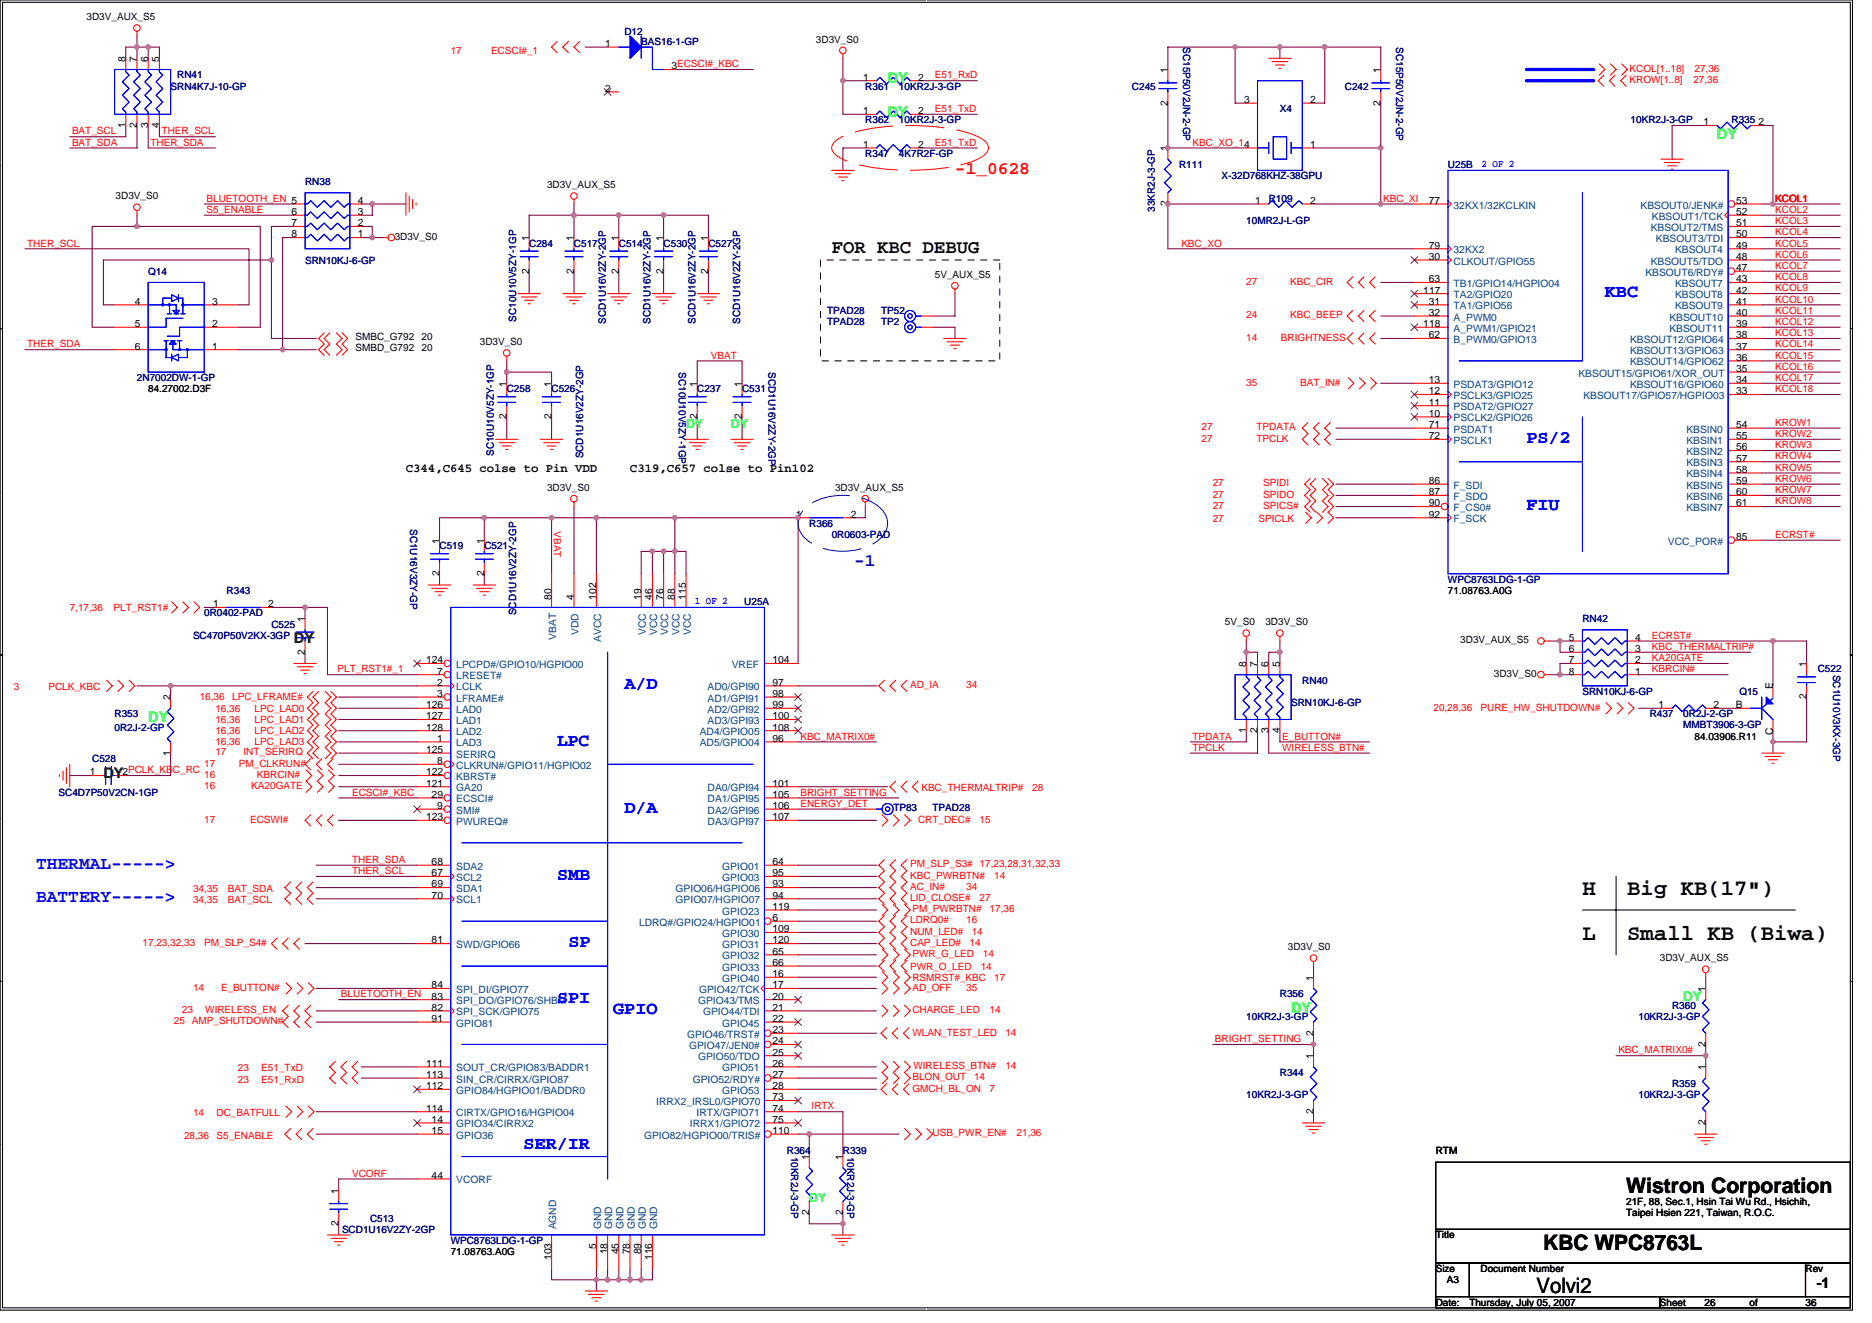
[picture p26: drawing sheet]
<svg xmlns="http://www.w3.org/2000/svg" width="297mm" height="210mm" viewBox="0 0 297 210" stroke-linecap="round" stroke-linejoin="round" font-family="sans-serif">
<defs><g id="words">
<g font-size="3.5">
<text x="251.1" y="142">H</text>
<text x="258.2" y="142">Big KB(17&quot;)</text>
<text x="251.1" y="149.1">L</text>
<text x="258.2" y="149.1">Small KB (Biwa)</text>
</g>
<g font-size="3.4">
<text x="258" y="189.3">Wistron Corporation</text>
<text x="244.9" y="198.3">KBC WPC8763L</text>
<text x="243.8" y="205.2">Volvi2</text>
</g>
<text font-size="3" x="132" y="40.2">FOR KBC DEBUG</text>
<text font-size="2.8" fill="#f00" x="151.5" y="27.6">-1_0628</text>
<g font-size="2.8" fill="#00f">
<text x="254.7" y="47.2">KBC</text>
<text x="242.2" y="70.3">PS/2</text>
<text x="242.2" y="80.9">FIU</text>
<text x="99.1" y="109.4">A/D</text>
<text x="88.4" y="118.3">LPC</text>
<text x="99.1" y="128.9">D/A</text>
<text x="5.7" y="137.8">THERMAL-----&gt;</text>
<text x="5.7" y="143.2">BATTERY-----&gt;</text>
<text x="88.4" y="139.6">SMB</text>
<text x="90.2" y="150.3">SP</text>
<text x="88.4" y="159.2">SPI</text>
<text x="97.3" y="161">GPIO</text>
<text x="83.1" y="182.3">SER/IR</text>
</g>
<text font-size="2.8" fill="#0000a0" x="135.5" y="89.8">-1</text>
<g font-size="2.3" fill="#0f0">
<text x="140.9" y="13.2">DY</text>
<text x="140.9" y="18.5">DY</text>
<text x="272.4" y="22.1">DY</text>
</g>
<g font-size="2.3" fill="#008000">
<text x="46.6" y="102.1">DY</text>
<text x="16.4" y="123.4">DY</text>
</g>
<g font-size="2.3" fill="#00ff40">
<text x="23.5" y="114.5">DY</text>
<text x="204.9" y="160.7">DY</text>
</g>
<text font-size="2.3" x="288.3" y="204.3">-1</text>
<text font-size="2.1" fill="#0f0" x="267.1" y="158.8">DY</text>
<g font-size="1.9" fill="#00ff40">
<text x="108.9" y="68">DY</text>
<text x="116" y="68">DY</text>
<text x="128.4" y="190.6">DY</text>
</g>
<g font-size="1.9">
<text x="64.4" y="74.9">C344,C645 colse to Pin VDD</text>
<text x="100" y="74.9">C319,C657 colse to Pin102</text>
</g>
<g font-size="1.6">
<text x="13.7" y="3.2">3D3V_AUX_S5</text>
<text x="19.9" y="9.8" transform="rotate(-90 19.9 9.8)">8</text>
<text x="21.7" y="9.8" transform="rotate(-90 21.7 9.8)">7</text>
<text x="23.5" y="9.8" transform="rotate(-90 23.5 9.8)">6</text>
<text x="25.3" y="9.8" transform="rotate(-90 25.3 9.8)">5</text>
<text x="96.1" y="7.5">1</text>
<text x="106.5" y="11">3ECSCI#_KBC</text>
<text x="129.5" y="6.8">3D3V_S0</text>
<text x="185.3" y="11.6" transform="rotate(-90 185.3 11.6)">1</text>
<text x="219.1" y="11.6" transform="rotate(-90 219.1 11.6)">1</text>
<text x="96.1" y="14.6">2</text>
<text x="136.9" y="12.8">1</text>
<text x="145.7" y="12.8">2</text>
<text x="185.3" y="16.7" transform="rotate(-90 185.3 16.7)">2</text>
<text x="197.4" y="16.3">3</text>
<text x="207.9" y="16.3">2</text>
<text x="219.1" y="16.7" transform="rotate(-90 219.1 16.7)">2</text>
<text x="19.9" y="20.3" transform="rotate(-90 19.9 20.3)">1</text>
<text x="21.7" y="20.3" transform="rotate(-90 21.7 20.3)">2</text>
<text x="23.5" y="20.3" transform="rotate(-90 23.5 20.3)">3</text>
<text x="25.3" y="20.3" transform="rotate(-90 25.3 20.3)">4</text>
<text x="136.9" y="18.1">1</text>
<text x="136.9" y="23.5">1</text>
<text x="145.7" y="18.1">2</text>
<text x="145.7" y="23.5">2</text>
<text x="207.9" y="23.5">1</text>
<text x="270.3" y="19.9">1</text>
<text x="279" y="19.9">2</text>
<text x="86.8" y="29.9">3D3V_AUX_S5</text>
<text x="185.3" y="24" transform="rotate(-90 185.3 24)">1</text>
<text x="18.3" y="31.6">3D3V_S0</text>
<text x="46.3" y="34.1">6</text>
<text x="46.3" y="35.9">7</text>
<text x="56.8" y="35.9">2</text>
<text x="56.8" y="34.1">3</text>
<text x="56.8" y="32.3">4</text>
<text x="185.3" y="32.7" transform="rotate(-90 185.3 32.7)">2</text>
<text x="199.2" y="32.3">1</text>
<text x="207.9" y="32.3">2</text>
<text x="226.7" y="32.3">77</text>
<text x="275.5" y="32.3">53</text>
<text x="275.5" y="35.9">51</text>
<text x="275.5" y="34.1">52</text>
<text x="46.3" y="37.7">8</text>
<text x="56.8" y="37.7">1</text>
<text x="62.6" y="38.1">3D3V_S0</text>
<text x="83.9" y="38.2" transform="rotate(-90 83.9 38.2)">1</text>
<text x="91.1" y="38.2" transform="rotate(-90 91.1 38.2)">1</text>
<text x="98.2" y="38.2" transform="rotate(-90 98.2 38.2)">1</text>
<text x="105.3" y="38.2" transform="rotate(-90 105.3 38.2)">1</text>
<text x="112.4" y="38.2" transform="rotate(-90 112.4 38.2)">1</text>
<text x="226.7" y="39.5">79</text>
<text x="226.7" y="41.2">30</text>
<text x="275.5" y="41.2">48</text>
<text x="275.5" y="39.5">49</text>
<text x="275.5" y="37.7">50</text>
<text x="83.9" y="43.4" transform="rotate(-90 83.9 43.4)">2</text>
<text x="91.1" y="43.4" transform="rotate(-90 91.1 43.4)">2</text>
<text x="98.2" y="43.4" transform="rotate(-90 98.2 43.4)">2</text>
<text x="105.3" y="43.4" transform="rotate(-90 105.3 43.4)">2</text>
<text x="112.4" y="43.4" transform="rotate(-90 112.4 43.4)">2</text>
<text x="148.3" y="44.1">5V_AUX_S5</text>
<text x="225.8" y="46.6">117</text>
<text x="226.7" y="44.8">63</text>
<text x="275.5" y="43">47</text>
<text x="275.5" y="44.8">43</text>
<text x="275.5" y="46.6">42</text>
<text x="21.4" y="48.3">4</text>
<text x="21.4" y="51.9">5</text>
<text x="33.7" y="51.9">2</text>
<text x="33.7" y="48.3">3</text>
<text x="56.4" y="53.9">SMBC_G792</text>
<text x="66.9" y="53.9">20</text>
<text x="225.8" y="51.9">118</text>
<text x="226.7" y="48.3">31</text>
<text x="226.7" y="50.1">32</text>
<text x="226.7" y="53.7">62</text>
<text x="275.5" y="48.3">41</text>
<text x="275.5" y="50.1">40</text>
<text x="275.5" y="51.9">39</text>
<text x="275.5" y="53.7">38</text>
<text x="21.4" y="55.5">6</text>
<text x="33.7" y="55.5">1</text>
<text x="56.4" y="55.6">SMBD_G792</text>
<text x="66.9" y="55.6">20</text>
<text x="76.1" y="54.8">3D3V_S0</text>
<text x="275.5" y="55.5">37</text>
<text x="275.5" y="57.2">36</text>
<text x="275.5" y="59">35</text>
<text x="23.5" y="62.2">84.27002.D3F</text>
<text x="80.4" y="61.3" transform="rotate(-90 80.4 61.3)">1</text>
<text x="87.5" y="61.3" transform="rotate(-90 87.5 61.3)">1</text>
<text x="110.6" y="61.3" transform="rotate(-90 110.6 61.3)">1</text>
<text x="117.7" y="61.3" transform="rotate(-90 117.7 61.3)">1</text>
<text x="226.7" y="60.8">13</text>
<text x="226.7" y="62.6">12</text>
<text x="226.7" y="64.3">11</text>
<text x="275.5" y="60.8">34</text>
<text x="275.5" y="62.6">33</text>
<text x="80.4" y="66.5" transform="rotate(-90 80.4 66.5)">2</text>
<text x="87.5" y="66.5" transform="rotate(-90 87.5 66.5)">2</text>
<text x="110.6" y="66.5" transform="rotate(-90 110.6 66.5)">2</text>
<text x="117.7" y="66.5" transform="rotate(-90 117.7 66.5)">2</text>
<text x="226.7" y="66.1">10</text>
<text x="226.7" y="67.9">71</text>
<text x="226.7" y="69.7">72</text>
<text x="275.5" y="67.9">54</text>
<text x="275.5" y="69.7">55</text>
<text x="275.5" y="71.5">56</text>
<text x="86.8" y="77.9">3D3V_S0</text>
<text x="132.5" y="77.9">3D3V_AUX_S5</text>
<text x="226.7" y="76.8">86</text>
<text x="275.5" y="73.2">57</text>
<text x="275.5" y="75">58</text>
<text x="275.5" y="76.8">59</text>
<text x="126.3" y="82.1">1</text>
<text x="135" y="82.1">2</text>
<text x="226.7" y="78.6">87</text>
<text x="226.7" y="80.3">90</text>
<text x="226.7" y="82.1">92</text>
<text x="275.5" y="78.6">60</text>
<text x="275.5" y="80.3">61</text>
<text x="69.7" y="86.2" transform="rotate(-90 69.7 86.2)">1</text>
<text x="76.8" y="86.2" transform="rotate(-90 76.8 86.2)">1</text>
<text x="275.5" y="85.7">85</text>
<text x="69.7" y="91.4" transform="rotate(-90 69.7 91.4)">2</text>
<text x="76.8" y="91.4" transform="rotate(-90 76.8 91.4)">2</text>
<text x="87.5" y="95.1" transform="rotate(-90 87.5 95.1)">80</text>
<text x="91.1" y="95.1" transform="rotate(-90 91.1 95.1)">4</text>
<text x="94.6" y="95.1" transform="rotate(-90 94.6 95.1)">102</text>
<text x="101.7" y="95.1" transform="rotate(-90 101.7 95.1)">19</text>
<text x="103.5" y="95.1" transform="rotate(-90 103.5 95.1)">46</text>
<text x="105.3" y="95.1" transform="rotate(-90 105.3 95.1)">76</text>
<text x="107.1" y="95.1" transform="rotate(-90 107.1 95.1)">88</text>
<text x="108.8" y="95.1" transform="rotate(-90 108.8 95.1)">115</text>
<text x="229.8" y="94.2">71.08763.A0G</text>
<text x="33.8" y="96.4">1</text>
<text x="42.5" y="96.4">2</text>
<text x="48.4" y="98.7" transform="rotate(-90 48.4 98.7)">1</text>
<text x="194.4" y="99.2">5V_S0</text>
<text x="200.8" y="99.2">3D3V_S0</text>
<text x="249" y="101.7">5</text>
<text x="259.5" y="101.7">4</text>
<text x="48.4" y="103.9" transform="rotate(-90 48.4 103.9)">2</text>
<text x="67.6" y="105.2">124</text>
<text x="69.4" y="107">7</text>
<text x="122.6" y="105.2">104</text>
<text x="197.7" y="105.8" transform="rotate(-90 197.7 105.8)">8</text>
<text x="199.5" y="105.8" transform="rotate(-90 199.5 105.8)">7</text>
<text x="201.3" y="105.8" transform="rotate(-90 201.3 105.8)">6</text>
<text x="203.1" y="105.8" transform="rotate(-90 203.1 105.8)">5</text>
<text x="231.7" y="102.1">3D3V_AUX_S5</text>
<text x="237" y="107.4">3D3V_S0</text>
<text x="249" y="103.5">6</text>
<text x="249" y="105.2">7</text>
<text x="249" y="107">8</text>
<text x="259.5" y="107">1</text>
<text x="259.5" y="105.2">2</text>
<text x="259.5" y="103.5">3</text>
<text x="286.6" y="105.8" transform="rotate(-90 286.6 105.8)">1</text>
<text x="27" y="111.1" transform="rotate(-90 27 111.1)">2</text>
<text x="67.6" y="112.4">126</text>
<text x="69.4" y="108.8">2</text>
<text x="69.4" y="110.6">3</text>
<text x="122.6" y="108.8">97</text>
<text x="122.6" y="110.6">98</text>
<text x="122.6" y="112.4">99</text>
<text x="263.2" y="112.4">1</text>
<text x="271.9" y="112.4">2</text>
<text x="275.4" y="112.4">B</text>
<text x="281.3" y="109.3" transform="rotate(-90 281.3 109.3)">E</text>
<text x="286.6" y="111" transform="rotate(-90 286.6 111)">2</text>
<text x="27" y="119.9" transform="rotate(-90 27 119.9)">1</text>
<text x="67.6" y="114.1">127</text>
<text x="67.6" y="115.9">128</text>
<text x="67.6" y="119.5">125</text>
<text x="69.4" y="117.7">1</text>
<text x="122.6" y="115.9">108</text>
<text x="122.6" y="117.7">96</text>
<text x="122.6" y="114.1">100</text>
<text x="197.7" y="116.3" transform="rotate(-90 197.7 116.3)">1</text>
<text x="199.5" y="116.3" transform="rotate(-90 199.5 116.3)">2</text>
<text x="201.3" y="116.3" transform="rotate(-90 201.3 116.3)">3</text>
<text x="203.1" y="116.3" transform="rotate(-90 203.1 116.3)">4</text>
<text x="268.9" y="117.3">84.03906.R11</text>
<text x="281.3" y="116.6" transform="rotate(-90 281.3 116.6)">C</text>
<text x="14.3" y="123">1</text>
<text x="19.4" y="123">2PCLK_KBC_RC 16</text>
<text x="67.6" y="123">122</text>
<text x="67.6" y="124.8">121</text>
<text x="69.4" y="121.2">8</text>
<text x="122.6" y="124.8">101</text>
<text x="67.6" y="130.1">123</text>
<text x="68.5" y="126.6">29</text>
<text x="69.4" y="128.4">9</text>
<text x="122.6" y="126.6">105</text>
<text x="122.6" y="128.4">106</text>
<text x="122.6" y="130.1">107</text>
<text x="68.5" y="137.2">68</text>
<text x="122.6" y="137.2">64</text>
<text x="68.5" y="139">67</text>
<text x="68.5" y="140.8">69</text>
<text x="68.5" y="142.6">70</text>
<text x="122.6" y="139">95</text>
<text x="122.6" y="140.8">93</text>
<text x="122.6" y="142.6">94</text>
<text x="68.5" y="149.7">81</text>
<text x="122.6" y="144.4">119</text>
<text x="122.6" y="147.9">109</text>
<text x="122.6" y="149.7">120</text>
<text x="122.6" y="146.1">6</text>
<text x="122.6" y="151.5">65</text>
<text x="122.6" y="153.2">66</text>
<text x="122.6" y="155">16</text>
<text x="204.3" y="150.8">3D3V_S0</text>
<text x="208.4" y="155.6" transform="rotate(-90 208.4 155.6)">1</text>
<text x="263.4" y="152.5">3D3V_AUX_S5</text>
<text x="68.5" y="156.8">84</text>
<text x="68.5" y="158.6">83</text>
<text x="68.5" y="160.4">82</text>
<text x="122.6" y="156.8">17</text>
<text x="122.6" y="158.6">20</text>
<text x="122.6" y="160.4">21</text>
<text x="270.6" y="157.4" transform="rotate(-90 270.6 157.4)">1</text>
<text x="68.5" y="162.1">91</text>
<text x="122.6" y="163.9">23</text>
<text x="122.6" y="167.5">25</text>
<text x="122.6" y="162.1">22</text>
<text x="122.6" y="165.7">24</text>
<text x="208.4" y="164.3" transform="rotate(-90 208.4 164.3)">2</text>
<text x="270.6" y="166.1" transform="rotate(-90 270.6 166.1)">2</text>
<text x="67.6" y="169.2">111</text>
<text x="67.6" y="171">113</text>
<text x="67.6" y="172.8">112</text>
<text x="122.6" y="171">27</text>
<text x="122.6" y="169.2">26</text>
<text x="122.6" y="172.8">28</text>
<text x="208.4" y="168" transform="rotate(-90 208.4 168)">1</text>
<text x="270.6" y="169.8" transform="rotate(-90 270.6 169.8)">1</text>
<text x="67.6" y="176.4">114</text>
<text x="68.5" y="178.1">14</text>
<text x="68.5" y="179.9">15</text>
<text x="122.6" y="176.4">74</text>
<text x="122.6" y="174.6">73</text>
<text x="122.6" y="178.1">75</text>
<text x="122.6" y="179.9">110</text>
<text x="208.4" y="176.8" transform="rotate(-90 208.4 176.8)">2</text>
<text x="270.6" y="178.5" transform="rotate(-90 270.6 178.5)">2</text>
<text x="128.4" y="184" transform="rotate(-90 128.4 184)">1</text>
<text x="133.7" y="184" transform="rotate(-90 133.7 184)">1</text>
<text x="227.8" y="183.1">RTM</text>
<text x="53.7" y="189.4" transform="rotate(-90 53.7 189.4)">1</text>
<text x="68.5" y="187">44</text>
<text x="258" y="191.1">21F, 88, Sec.1, Hsin Tai Wu Rd., Hsichih,</text>
<text x="53.7" y="194.5" transform="rotate(-90 53.7 194.5)">2</text>
<text x="128.4" y="192.8" transform="rotate(-90 128.4 192.8)">2</text>
<text x="133.7" y="192.8" transform="rotate(-90 133.7 192.8)">2</text>
<text x="227.8" y="196.5">Title</text>
<text x="258" y="192.9">Taipei Hsien 221, Taiwan, R.O.C.</text>
<text x="71.5" y="199.1">71.08763.A0G</text>
<text x="87.5" y="199.9" transform="rotate(-90 87.5 199.9)">103</text>
<text x="94.6" y="198.1" transform="rotate(-90 94.6 198.1)">5</text>
<text x="96.4" y="199" transform="rotate(-90 96.4 199)">18</text>
<text x="98.2" y="199" transform="rotate(-90 98.2 199)">45</text>
<text x="99.9" y="199" transform="rotate(-90 99.9 199)">78</text>
<text x="101.7" y="199" transform="rotate(-90 101.7 199)">89</text>
<text x="103.5" y="199.9" transform="rotate(-90 103.5 199.9)">116</text>
<text x="227.8" y="201.8">Size</text>
<text x="229.6" y="203.6">A3</text>
<text x="234.9" y="201.8">Document Number</text>
<text x="286.5" y="201.8">Rev</text>
<text x="227.8" y="207.1">Date:</text>
<text x="233.1" y="207.1">Thursday, July 05, 2007</text>
<text x="263.4" y="207.1">Sheet</text>
<text x="270.5" y="207.1">26</text>
<text x="277.6" y="207.1">of</text>
<text x="286.5" y="207.1">36</text>
</g>
<g font-size="1.6" fill="#000080">
<text x="99.1" y="5.5">D12</text>
<text x="101.7" y="7.1">BAS16-1-GP</text>
<text x="187.7" y="7.5" transform="rotate(90 187.7 7.5)">SC15P50V2JN-2-GP</text>
<text x="221.5" y="7.5" transform="rotate(90 221.5 7.5)">SC15P50V2JN-2-GP</text>
<text x="27.1" y="14.2">SRN4K7J-10-GP</text>
<text x="28.1" y="12.4">RN41</text>
<text x="137.3" y="14.2">R361</text>
<text x="142.6" y="14.2">10KR2J-3-GP</text>
<text x="179.6" y="14.2">C245</text>
<text x="203.1" y="17.8">X4</text>
<text x="213.4" y="14.2">C242</text>
<text x="137.3" y="19.6">R362</text>
<text x="142.6" y="19.6">10KR2J-3-GP</text>
<text x="258.7" y="19.6">10KR2J-3-GP</text>
<text x="274.7" y="19.6">R335</text>
<text x="48.4" y="29.3">RN38</text>
<text x="137.3" y="24.9">R347</text>
<text x="142.6" y="24.9">4K7R2F-GP</text>
<text x="187.1" y="26.7">R111</text>
<text x="193.8" y="28.4">X-32D768KHZ-38GPU</text>
<text x="229.8" y="26.7">U25B</text>
<text x="183.2" y="33.6" transform="rotate(-90 183.2 33.6)">33KR2J-3-GP</text>
<text x="197.8" y="35.6">10MR2J-L-GP</text>
<text x="201.3" y="32">R109</text>
<text x="48.4" y="42">SRN10KJ-6-GP</text>
<text x="84" y="39.1">C284</text>
<text x="91.1" y="39.1">C517</text>
<text x="98.2" y="39.1">C514</text>
<text x="105.3" y="39.1">C530</text>
<text x="112.4" y="39.1">C527</text>
<text x="23.5" y="43.6">Q14</text>
<text x="81.9" y="51" transform="rotate(-90 81.9 51)">SC10U10V5ZY-1GP</text>
<text x="96.1" y="51.4" transform="rotate(-90 96.1 51.4)">SCD1U16V2ZY-2GP</text>
<text x="103.2" y="51.4" transform="rotate(-90 103.2 51.4)">SCD1U16V2ZY-2GP</text>
<text x="110.3" y="51.4" transform="rotate(-90 110.3 51.4)">SCD1U16V2ZY-2GP</text>
<text x="117.5" y="51.4" transform="rotate(-90 117.5 51.4)">SCD1U16V2ZY-2GP</text>
<text x="131.3" y="51.6">TPAD28</text>
<text x="131.3" y="49.8">TPAD28</text>
<text x="139.8" y="51.6">TP2</text>
<text x="139.8" y="49.8">TP52</text>
<text x="107.7" y="59" transform="rotate(90 107.7 59)">SC10U10V5ZY-1GP</text>
<text x="122" y="59" transform="rotate(90 122 59)">SCD1U16V2ZY-2GP</text>
<text x="21.7" y="60.5">2N7002DW-1-GP</text>
<text x="80.4" y="62.2">C258</text>
<text x="87.5" y="62.2">C526</text>
<text x="110.6" y="62.2">C237</text>
<text x="117.7" y="62.2">C531</text>
<text x="78.3" y="72.4" transform="rotate(-90 78.3 72.4)">SC10U10V5ZY-1GP</text>
<text x="92.6" y="72.7" transform="rotate(-90 92.6 72.7)">SCD1U16V2ZY-2GP</text>
<text x="65.1" y="83.9" transform="rotate(90 65.1 83.9)">SC1U16V3ZY-GP</text>
<text x="128.4" y="83.6">R366</text>
<text x="69.7" y="87.1">C519</text>
<text x="76.9" y="87.1">C521</text>
<text x="132" y="85.3">0R0603-PAD</text>
<text x="36" y="94.2">R343</text>
<text x="229.8" y="92.5">WPC8763LDG-1-GP</text>
<text x="30.6" y="101.3">SC470P50V2KX-3GP</text>
<text x="32.4" y="97.8">0R0402-PAD</text>
<text x="43.1" y="99.6">C525</text>
<text x="81.9" y="97.6" transform="rotate(-90 81.9 97.6)">SCD1U16V2ZY-2GP</text>
<text x="118.1" y="96">U25A</text>
<text x="251.1" y="98.7">RN42</text>
<text x="288.4" y="106.7">C522</text>
<text x="290.9" y="107" transform="rotate(90 290.9 107)">SC1U10V3KX-3GP</text>
<text x="18.2" y="113.8">R353</text>
<text x="204.9" y="112">SRN10KJ-6-GP</text>
<text x="206.6" y="108.5">RN40</text>
<text x="251.1" y="110.2">SRN10KJ-6-GP</text>
<text x="261.8" y="113.8">R437</text>
<text x="267.1" y="113.8">0R2J-2-GP</text>
<text x="276" y="110.2">Q15</text>
<text x="18.2" y="115.9">0R2J-2-GP</text>
<text x="267.1" y="115.6">MMBT3906-3-GP</text>
<text x="14.6" y="120.9">C528</text>
<text x="9.3" y="126.2">SC4D7P50V2CN-1GP</text>
<text x="141.7" y="128.7">TP83</text>
<text x="148" y="128.7">TPAD28</text>
<text x="197.8" y="161.8">10KR2J-3-GP</text>
<text x="203.1" y="158.2">R356</text>
<text x="260" y="161.8">10KR2J-3-GP</text>
<text x="265.3" y="160">R360</text>
<text x="203.1" y="170.7">R344</text>
<text x="265.3" y="172.5">R359</text>
<text x="197.8" y="174.2">10KR2J-3-GP</text>
<text x="260" y="174.2">10KR2J-3-GP</text>
<text x="124.9" y="183.1">R364</text>
<text x="125.5" y="183.5" transform="rotate(90 125.5 183.5)">10KR2J-3-GP</text>
<text x="133.7" y="183.1">R339</text>
<text x="134.4" y="183.5" transform="rotate(90 134.4 183.5)">10KR2J-3-GP</text>
<text x="54.3" y="195.6">SCD1U16V2ZY-2GP</text>
<text x="58.7" y="193.8">C513</text>
<text x="71.5" y="197.4">WPC8763LDG-1-GP</text>
</g>
<g font-size="1.6" fill="#f00">
<text x="71.5" y="8.5">17</text>
<text x="77.9" y="8.5">ECSCI#_1</text>
<text x="258.6" y="11.4">KCOL[1..18]</text>
<text x="268.9" y="11.4">27,36</text>
<text x="148.3" y="12.4">E51_RxD</text>
<text x="148.3" y="17.8">E51_TxD</text>
<text x="258.6" y="13.2">KROW[1..8]</text>
<text x="268.7" y="13.2">27,36</text>
<text x="11.4" y="21.3">BAT_SCL</text>
<text x="11.4" y="23.1">BAT_SDA</text>
<text x="23.9" y="23.1">THER_SDA</text>
<text x="25.7" y="21.3">THER_SCL</text>
<text x="148.3" y="23.1">E51_TxD</text>
<text x="189.2" y="23.1">KBC_XO_14</text>
<text x="32.8" y="32">BLUETOOTH_EN 5</text>
<text x="32.8" y="33.8">S5_ENABLE</text>
<text x="219.5" y="32">KBC_XI</text>
<text x="281.7" y="32">KCOL1</text>
<text x="281.7" y="35.6">KCOL3</text>
<text x="281.7" y="33.8">KCOL2</text>
<text x="4.3" y="39.1">THER_SCL</text>
<text x="187.4" y="39.1">KBC_XO</text>
<text x="281.7" y="40.9">KCOL6</text>
<text x="281.7" y="37.3">KCOL4</text>
<text x="281.7" y="39.1">KCOL5</text>
<text x="197.8" y="45.2">27</text>
<text x="204.7" y="45.2">KBC_CIR</text>
<text x="281.7" y="42.7">KCOL7</text>
<text x="281.7" y="44.4">KCOL8</text>
<text x="281.7" y="46.2">KCOL9</text>
<text x="197.8" y="50.5">24</text>
<text x="204.7" y="50.5">KBC_BEEP</text>
<text x="281.7" y="48">KCOL10</text>
<text x="281.7" y="51.6">KCOL12</text>
<text x="281.7" y="49.8">KCOL11</text>
<text x="281.7" y="53.3">KCOL13</text>
<text x="4.3" y="55.1">THER_SDA</text>
<text x="112.8" y="56.9">VBAT</text>
<text x="197.8" y="54.1">14</text>
<text x="203.3" y="54.1">BRIGHTNESS</text>
<text x="281.7" y="56.9">KCOL15</text>
<text x="281.7" y="58.7">KCOL16</text>
<text x="281.7" y="55.1">KCOL14</text>
<text x="197.8" y="61.2">35</text>
<text x="206.3" y="61.2">BAT_IN#</text>
<text x="281.7" y="60.5">KCOL17</text>
<text x="281.7" y="62.2">KCOL18</text>
<text x="190.6" y="68.3">27</text>
<text x="190.6" y="70.1">27</text>
<text x="199.4" y="68.3">TPDATA</text>
<text x="199.4" y="70.1">TPCLK</text>
<text x="281.7" y="67.6">KROW1</text>
<text x="281.7" y="71.1">KROW3</text>
<text x="281.7" y="69.3">KROW2</text>
<text x="192.4" y="77.2">27</text>
<text x="200.4" y="77.2">SPIDI</text>
<text x="281.7" y="72.9">KROW4</text>
<text x="281.7" y="76.5">KROW6</text>
<text x="281.7" y="74.7">KROW5</text>
<text x="192.4" y="80.7">27</text>
<text x="192.4" y="79">27</text>
<text x="192.4" y="82.8">27</text>
<text x="199.7" y="82.8">SPICLK</text>
<text x="200.4" y="80.7">SPICS#</text>
<text x="200.4" y="79">SPIDO</text>
<text x="281.7" y="78.2">KROW7</text>
<text x="281.7" y="80">KROW8</text>
<text x="87.9" y="84.3" transform="rotate(90 87.9 84.3)">VBAT</text>
<text x="281.7" y="85.3">ECRST#</text>
<text x="11.1" y="96.9">7,17,36</text>
<text x="18" y="96.9">PLT_RST1#</text>
<text x="262.1" y="101.3">ECRST#</text>
<text x="53.6" y="106.7">PLT_RST1#_1</text>
<text x="262.1" y="106.7">KBRCIN#</text>
<text x="262.1" y="104.9">KA20GATE</text>
<text x="262.1" y="103.1">KBC_THERMALTRIP#</text>
<text x="2.2" y="109.5">3</text>
<text x="7.7" y="109.5">PCLK_KBC</text>
<text x="31.7" y="111.1">16,36</text>
<text x="34.2" y="112.9">16,36</text>
<text x="36.8" y="111.1">LPC_LFRAME#</text>
<text x="40.4" y="112.9">LPC_LAD0</text>
<text x="144.4" y="109.2">AD_IA</text>
<text x="153.3" y="109.2">34</text>
<text x="227.5" y="112.7">20,28,36</text>
<text x="234.9" y="112.7">PURE_HW_SHUTDOWN#</text>
<text x="34.2" y="119.8">17</text>
<text x="34.2" y="114.7">16,36</text>
<text x="34.2" y="116.5">16,36</text>
<text x="34.2" y="118.2">16,36</text>
<text x="38.6" y="119.8">INT_SERIRQ</text>
<text x="40.4" y="114.7">LPC_LAD1</text>
<text x="40.4" y="116.5">LPC_LAD2</text>
<text x="40.4" y="118.2">LPC_LAD3</text>
<text x="127" y="117.3">KBC_MATRIX0#</text>
<text x="189.2" y="117.3">TPDATA</text>
<text x="189.2" y="119.1">TPCLK</text>
<text x="203.5" y="117.3">E_BUTTON#</text>
<text x="203.5" y="119.1">WIRELESS_BTN#</text>
<text x="32.4" y="121.6">17</text>
<text x="32.4" y="125.2">16</text>
<text x="37.9" y="121.6">PM_CLKRUN#</text>
<text x="39.9" y="125.2">KA20GATE</text>
<text x="40.8" y="123.4">KBRCIN#</text>
<text x="146.2" y="125.5">KBC_THERMALTRIP#</text>
<text x="163.8" y="125.5">28</text>
<text x="32.4" y="130.5">17</text>
<text x="39.7" y="130.5">ECSWI#</text>
<text x="55.9" y="126.2">ECSCI#_KBC</text>
<text x="127" y="126.2">BRIGHT_SETTING</text>
<text x="127" y="128">ENERGY_DET</text>
<text x="145.7" y="130.5">CRT_DEC#</text>
<text x="155.4" y="130.5">15</text>
<text x="55.9" y="136.9">THER_SDA</text>
<text x="144.4" y="137.6">PM_SLP_S3# 17,23,28,31,32,33</text>
<text x="30.6" y="143.3">34,35</text>
<text x="30.6" y="141.5">34,35</text>
<text x="36.1" y="143.3">BAT_SCL</text>
<text x="36.1" y="141.5">BAT_SDA</text>
<text x="55.9" y="138.7">THER_SCL</text>
<text x="144.4" y="141.2">AC_IN#</text>
<text x="144.4" y="143">LID_CLOSE#</text>
<text x="144.4" y="139.4">KBC_PWRBTN#</text>
<text x="153.3" y="141.2">34</text>
<text x="155.4" y="143">27</text>
<text x="157.8" y="139.4">14</text>
<text x="144.4" y="148.3">NUM_LED#</text>
<text x="144.4" y="146.5">LDRQ0#</text>
<text x="144.8" y="144.7">PM_PWRBTN#</text>
<text x="153.3" y="146.5">16</text>
<text x="154.2" y="148.3">14</text>
<text x="157" y="144.7">17,36</text>
<text x="22.6" y="150.1">17,23,32,33</text>
<text x="32.4" y="150.1">PM_SLP_S4#</text>
<text x="144.4" y="150.1">CAP_LED#</text>
<text x="144.4" y="154">PWR_O_LED</text>
<text x="144.8" y="155.6">RSMRST#_KBC</text>
<text x="144.8" y="151.8">PWR_G_LED</text>
<text x="153.8" y="150.1">14</text>
<text x="155.6" y="154">14</text>
<text x="156" y="151.8">14</text>
<text x="157.8" y="155.6">17</text>
<text x="28.8" y="160.7">23</text>
<text x="30.6" y="157.2">14</text>
<text x="32.6" y="160.7">WIRELESS_EN</text>
<text x="35.1" y="157.2">E_BUTTON#</text>
<text x="54.1" y="158.2">BLUETOOTH_EN</text>
<text x="144.8" y="157.2">AD_OFF</text>
<text x="144.8" y="160.7">CHARGE_LED</text>
<text x="153.3" y="157.2">35</text>
<text x="157" y="160.7">14</text>
<text x="27.6" y="162.5">25 AMP_SHUTDOWN#</text>
<text x="144.8" y="164.3">WLAN_TEST_LED</text>
<text x="159.5" y="164.3">14</text>
<text x="192.8" y="165.4">BRIGHT_SETTING</text>
<text x="256.8" y="167.1">KBC_MATRIX0#</text>
<text x="37.7" y="171.7">23</text>
<text x="37.7" y="170">23</text>
<text x="41.5" y="171.7">E51_RxD</text>
<text x="41.5" y="170">E51_TxD</text>
<text x="144.8" y="171.4">BLON_OUT</text>
<text x="144.8" y="173.2">GMCH_BL_ON</text>
<text x="144.9" y="169.6">WIRELESS_BTN#</text>
<text x="154.6" y="171.4">14</text>
<text x="157" y="173.2">7</text>
<text x="159.5" y="169.6">14</text>
<text x="30.6" y="177.1">14</text>
<text x="34.4" y="177.1">DC_BATFULL</text>
<text x="128.8" y="176">IRTX</text>
<text x="29.2" y="180.6">28,36</text>
<text x="34.4" y="180.6">S5_ENABLE</text>
<text x="148" y="180.3">USB_PWR_EN#</text>
<text x="161.3" y="180.3">21,36</text>
<text x="55.9" y="186.7">VCORF</text>
</g>
<g font-size="1.6" fill="#00f">
<text x="235.1" y="26.5">2 OF 2</text>
<text x="110.3" y="95.8">1 OF 2</text>
</g>
<g font-size="1.6" fill="#004080">
<text x="230.6" y="33.1">32KX1/32KCLKIN</text>
<text x="260.3" y="33.1">KBSOUT0/JENK#</text>
<text x="262.1" y="34.9">KBSOUT1/TCK</text>
<text x="230.6" y="40.2">32KX2</text>
<text x="230.6" y="42">CLKOUT/GPIO55</text>
<text x="261.9" y="36.6">KBSOUT2/TMS</text>
<text x="261.9" y="42">KBSOUT5/TDO</text>
<text x="262.7" y="38.4">KBSOUT3/TDI</text>
<text x="265.8" y="40.2">KBSOUT4</text>
<text x="230.6" y="45.5">TB1/GPIO14/HGPIO04</text>
<text x="230.6" y="47.3">TA2/GPIO20</text>
<text x="261.1" y="43.8">KBSOUT6/RDY#</text>
<text x="265.8" y="45.5">KBSOUT7</text>
<text x="265.8" y="47.3">KBSOUT8</text>
<text x="230.6" y="49.1">TA1/GPIO56</text>
<text x="230.6" y="50.9">A_PWM0</text>
<text x="230.6" y="52.6">A_PWM1/GPIO21</text>
<text x="264.9" y="50.9">KBSOUT10</text>
<text x="264.9" y="52.6">KBSOUT11</text>
<text x="265.8" y="49.1">KBSOUT9</text>
<text x="230.6" y="54.4">B_PWM0/GPIO13</text>
<text x="250.5" y="59.8">KBSOUT15/GPIO61/XOR_OUT</text>
<text x="258.7" y="54.4">KBSOUT12/GPIO64</text>
<text x="258.7" y="56.2">KBSOUT13/GPIO63</text>
<text x="258.7" y="58">KBSOUT14/GPIO62</text>
<text x="230.6" y="61.5">PSDAT3/GPIO12</text>
<text x="230.6" y="63.3">PSCLK3/GPIO25</text>
<text x="230.6" y="65.1">PSDAT2/GPIO27</text>
<text x="251.2" y="63.3">KBSOUT17/GPIO57/HGPIO03</text>
<text x="258.7" y="61.5">KBSOUT16/GPIO60</text>
<text x="230.6" y="66.9">PSCLK2/GPIO26</text>
<text x="230.6" y="68.6">PSDAT1</text>
<text x="230.6" y="70.4">PSCLK1</text>
<text x="267.6" y="68.6">KBSIN0</text>
<text x="267.6" y="70.4">KBSIN1</text>
<text x="230.6" y="77.5">F_SDI</text>
<text x="267.6" y="72.2">KBSIN2</text>
<text x="267.6" y="74">KBSIN3</text>
<text x="267.6" y="75.8">KBSIN4</text>
<text x="267.6" y="77.5">KBSIN5</text>
<text x="230.6" y="79.3">F_SDO</text>
<text x="230.6" y="81.1">F_CS0#</text>
<text x="230.6" y="82.9">F_SCK</text>
<text x="267.6" y="79.3">KBSIN6</text>
<text x="267.6" y="81.1">KBSIN7</text>
<text x="264.6" y="86.4">VCC_POR#</text>
<text x="88.3" y="101.5" transform="rotate(-90 88.3 101.5)">VBAT</text>
<text x="91.8" y="100.7" transform="rotate(-90 91.8 100.7)">VDD</text>
<text x="95.4" y="101.8" transform="rotate(-90 95.4 101.8)">AVCC</text>
<text x="102.5" y="100.7" transform="rotate(-90 102.5 100.7)">VCC</text>
<text x="104.3" y="100.7" transform="rotate(-90 104.3 100.7)">VCC</text>
<text x="106" y="100.7" transform="rotate(-90 106 100.7)">VCC</text>
<text x="107.8" y="100.7" transform="rotate(-90 107.8 100.7)">VCC</text>
<text x="109.6" y="100.7" transform="rotate(-90 109.6 100.7)">VCC</text>
<text x="72.4" y="106">LPCPD#/GPIO10/HGPIO00</text>
<text x="72.4" y="107.8">LRESET#</text>
<text x="116.1" y="106">VREF</text>
<text x="72.4" y="109.5">LCLK</text>
<text x="72.4" y="111.3">LFRAME#</text>
<text x="72.4" y="113.1">LAD0</text>
<text x="112.3" y="109.5">AD0/GPI90</text>
<text x="112.3" y="111.3">AD1/GPI91</text>
<text x="112.3" y="113.1">AD2/GPI92</text>
<text x="72.4" y="114.9">LAD1</text>
<text x="72.4" y="116.6">LAD2</text>
<text x="72.4" y="118.4">LAD3</text>
<text x="111" y="116.6">AD4/GPIO05</text>
<text x="111" y="118.4">AD5/GPIO04</text>
<text x="112.3" y="114.9">AD3/GPI93</text>
<text x="72.4" y="120.2">SERIRQ</text>
<text x="72.4" y="122">CLKRUN#/GPIO11/HGPIO02</text>
<text x="72.4" y="123.8">KBRST#</text>
<text x="72.4" y="125.5">GA20</text>
<text x="112.3" y="125.5">DA0/GPI94</text>
<text x="72.4" y="127.3">ECSCI#</text>
<text x="72.4" y="129.1">SMI#</text>
<text x="72.4" y="130.9">PWUREQ#</text>
<text x="112.3" y="127.3">DA1/GPI95</text>
<text x="112.3" y="129.1">DA2/GPI96</text>
<text x="112.3" y="130.9">DA3/GPI97</text>
<text x="72.4" y="138">SDA2</text>
<text x="114.6" y="138">GPIO01</text>
<text x="72.4" y="139.8">SCL2</text>
<text x="72.4" y="141.5">SDA1</text>
<text x="72.4" y="143.3">SCL1</text>
<text x="107.2" y="141.5">GPIO06/HGPIO06</text>
<text x="107.2" y="143.3">GPIO07/HGPIO07</text>
<text x="114.6" y="139.8">GPIO03</text>
<text x="101.4" y="146.9">LDRQ#/GPIO24/HGPIO01</text>
<text x="114.6" y="145.1">GPIO23</text>
<text x="114.6" y="148.7">GPIO30</text>
<text x="72.4" y="150.4">SWD/GPIO66</text>
<text x="114.6" y="150.4">GPIO31</text>
<text x="114.6" y="152.2">GPIO32</text>
<text x="114.6" y="154">GPIO33</text>
<text x="114.6" y="155.8">GPIO40</text>
<text x="72.4" y="157.5">SPI_DI/GPIO77</text>
<text x="72.4" y="159.3">SPI_DO/GPIO76/SHBM</text>
<text x="72.4" y="161.1">SPI_SCK/GPIO75</text>
<text x="110.8" y="159.3">GPIO43/TMS</text>
<text x="110.9" y="157.5">GPIO42/TCK</text>
<text x="111.6" y="161.1">GPIO44/TDI</text>
<text x="72.4" y="162.9">GPIO81</text>
<text x="109" y="164.7">GPIO46/TRST#</text>
<text x="109.3" y="166.4">GPIO47/JEN0#</text>
<text x="114.6" y="162.9">GPIO45</text>
<text x="72.4" y="170">SOUT_CR/GPIO83/BADDR1</text>
<text x="72.4" y="171.8">SIN_CR/CIRRX/GPIO87</text>
<text x="72.4" y="173.5">GPIO84/HGPIO01/BADDR0</text>
<text x="109.9" y="171.8">GPIO52/RDY#</text>
<text x="110.8" y="168.2">GPIO50/TDO</text>
<text x="114.6" y="170">GPIO51</text>
<text x="114.6" y="173.5">GPIO53</text>
<text x="72.4" y="177.1">CIRTX/GPIO16/HGPIO04</text>
<text x="72.4" y="178.9">GPIO34/CIRRX2</text>
<text x="104.1" y="175.3">IRRX2_IRSL0/GPIO70</text>
<text x="109.5" y="178.9">IRRX1/GPIO72</text>
<text x="110.5" y="177.1">IRTX/GPIO71</text>
<text x="72.4" y="180.7">GPIO36</text>
<text x="102.2" y="180.7">GPIO82/HGPIO00/TRIS#</text>
<text x="72.4" y="187.8">VCORF</text>
<text x="88.3" y="195.1" transform="rotate(-90 88.3 195.1)">AGND</text>
<text x="95.4" y="195.1" transform="rotate(-90 95.4 195.1)">GND</text>
<text x="97.2" y="195.1" transform="rotate(-90 97.2 195.1)">GND</text>
<text x="98.9" y="195.1" transform="rotate(-90 98.9 195.1)">GND</text>
<text x="100.7" y="195.1" transform="rotate(-90 100.7 195.1)">GND</text>
<text x="102.5" y="195.1" transform="rotate(-90 102.5 195.1)">GND</text>
<text x="104.3" y="195.1" transform="rotate(-90 104.3 195.1)">GND</text>
</g>
</g></defs>
<path d="M0 0h293.9v207.9h-293.9zM.4 .4h293.2v207.1h-293.2z" fill="none" stroke="#000" stroke-width=".17"/>
<g fill="#fff">
<path d="M147 .1h.1v.2h-.1z"/>
<path d="M147 207.6h.1v.2h-.1z"/>
<path d="M.1 26.2l.1 .2z"/>
<path d="M293.7 26.2l.1 .2z"/>
<path d="M.1 78l.1 .2z"/>
<path d="M293.7 78l.1 .2z"/>
</g>
<path d="M0 52.1h.4M293.6 52.1h.4" fill="none" stroke="#000" stroke-width=".17"/>
<g fill="#fff">
<path d="M.1 129.8l.1 .2z"/>
<path d="M293.7 129.8l.1 .2z"/>
</g>
<path d="M0 103.9h.4M293.6 103.9h.4" fill="none" stroke="#000" stroke-width=".17"/>
<path d="M.2 103.8l.2 .1-.2 .1zM293.6 103.9l.2-.1v.2z" fill="#000" stroke="#000" stroke-width=".16"/>
<g fill="#fff">
<path d="M.1 181.6l.1 .2z"/>
<path d="M293.7 181.6l.1 .2z"/>
</g>
<path d="M256.4 139v12.5M0 155.7h.4M251.1 144.4h33.8M293.6 155.7h.4M227.8 184.4h65.8v10.7h-65.8zM227.8 195.1h65.8v5.3h-65.8zM227.8 200.4h5.3v5.3h-5.3zM227.8 205.7h35.6v1.8h-35.6zM233.1 200.4h53.4v5.3h-53.4zM263.4 205.7h30.2v1.8h-30.2zM286.5 200.4h7.1v5.3h-7.1z" fill="none" stroke="#000" stroke-width=".17"/>
<g fill="none" stroke="#800040" stroke-width=".17">
<path d="M20 9.2v-1.7h5.3v1.7M20 19.9v1.8h-8.9M21.7 19.9v3.6h-10.6M21.7 5.7v3.5M23.5 7.5v1.7M23.5 19.9v3.6h10.7M25.3 19.9v1.8h8.9M92.9 7.5h3.5M107.1 11h12.4M133.7 12.8h3.6M133.7 9.2v8.9h3.6M146.2 12.8h8.9"/>
<path d="M146.2 18.1h8.9M185.3 16.4v7.1h12.5M196 7.5h7.1v1.7M196 7.5h-10.7v3.5M196 7.5v8.9h1.8M203.1 7.5h16v3.5M210.2 7.5v8.9h-1.8M219.1 16.4v16M270.7 19.9h-5.4v5.4M279.5 19.9h1.8v12.5M4 39.5h35.5v8.9h-1.8M21.7 34.1v1.8"/>
<path d="M32.4 32.4h14.2M32.4 34.1h14.2M46.6 35.9h-3.5v17.8h7.1M46.6 37.7h-1.8v17.8M57.3 35.9h1.8v1.8M57.3 32.4h7.1M57.3 37.7h3.6M59.1 32.4v1.7h-1.8M84 37.7v-3.6h28.4v3.6M91.1 32.4v5.3M98.2 34.1v3.6M105.3 34.1v3.6"/>
<path d="M137.3 23.5h-3.6v3.5M146.2 23.5h8.9M199.5 32.4h-14.2v7.1h39.1M208.4 32.4h16M208.4 23.5h10.7M279.5 32.4h12.5M279.5 39.5h12.5M279.5 35.9h12.5M279.5 37.7h12.5M279.5 34.1h12.5M4 55.5h14.2M18.2 51.9h-3.6v-16h26.7v16h-3.6"/>
<path d="M37.7 55.5h12.5M43.1 41.3h-26.7v7.1h1.8M80.4 59h7.1v1.8M80.4 57.3v3.5M84 43v3.6M91.1 43v3.6M98.2 43v3.6M105.3 43v3.6M112.4 43v3.6M148 51.9h3.5v1.8M151.5 46.6v3.5h-3.5M219.1 50.1h5.3"/>
<path d="M219.1 53.7h5.3M219.1 44.8h5.3M279.5 50.1h12.5M279.5 51.9h12.5M279.5 55.5h12.5M279.5 53.7h12.5M279.5 43h12.5M279.5 41.3h12.5M279.5 44.8h12.5M279.5 46.6h12.5M279.5 48.4h12.5M279.5 57.3h12.5"/>
<path d="M279.5 59h12.5M80.4 66.1v3.6M87.5 66.1v3.6M110.6 60.8v-3.5h7.1v3.5M110.6 66.1v3.6M117.7 66.1v3.6M212 67.9h12.4M212 69.7h12.4M212 76.8h12.4M212 78.6h12.4M219.1 60.8h5.3M279.5 67.9h12.5"/>
<path d="M279.5 69.7h12.5M279.5 76.8h12.5M279.5 78.6h12.5M279.5 73.3h12.5M279.5 71.5h12.5M279.5 75h12.5M279.5 60.8h12.5M279.5 62.6h12.5M32.4 96.4h1.8M43.1 96.4h8.9v10.6h14.2M48.4 96.4v1.7M69.7 91v1.8"/>
<path d="M76.9 82.1v3.6M76.9 91v1.8M87.5 82.1v8.9M91.1 80.4v10.6M94.6 82.1h12.5v5.4M94.6 82.1v8.9M94.6 82.1h-24.9v3.6M101.7 91v-3.5h1.8v3.5M103.5 87.5h3.6M105.3 87.5v3.5M107.1 87.5h1.8v3.5M107.1 87.5v3.5"/>
<path d="M107.1 82.1h19.5v23.2M137.3 80.4v1.7h-1.8M212 80.4h12.4M212 82.1h12.4M279.5 80.4h12.5M279.5 85.7h12.5M21.7 108.8h5.4v1.8M27.1 119.5v3.5h-7.1M27.1 108.8h39.1M48.4 103.5v1.8M53.7 117.7h12.5M53.7 115.9h12.5"/>
<path d="M53.7 112.4h12.5M53.7 114.2h12.5M53.7 110.6h12.5M53.7 119.5h12.5M126.6 117.7h12.5M126.6 108.8h12.5M197.8 103.5h1.7v1.8M197.8 115.9v1.8h-8.9M197.8 101.7v3.6M199.5 115.9v3.6h-10.6M201.3 115.9v3.6h16M203.1 103.5h-1.8v1.8"/>
<path d="M203.1 115.9v1.8h14.2M203.1 101.7v3.6M245.8 101.7h1.7v1.8h1.8M245.8 107h3.5M247.5 101.7h1.8M249.3 105.3h-1.8v1.7M260 101.7h26.7v3.6M260 112.4h3.5M260 107h14.2M260 105.3h14.2M260 103.5h17.8M272.4 112.4h3.6"/>
<path d="M281.3 101.7v7.1M281.3 115.9v3.6M286.7 110.6v7.1h-5.4M11.1 123h3.5M50.2 139h16M50.2 137.3h16M53.7 121.3h12.5M53.7 123h12.5M53.7 124.8h12.5M53.7 130.2h12.5M53.7 126.6h12.5M126.6 124.8h14.3"/>
<path d="M126.6 139h12.5M126.6 137.3h12.5M126.6 130.2h12.5M126.6 126.6h16M126.6 128.4h10.7M48.4 149.7h17.8M50.2 142.6h16M50.2 140.8h16M50.2 156.8h16M53.7 158.6h12.5M126.6 142.6h12.5M126.6 140.8h12.5"/>
<path d="M126.6 146.2h12.5M126.6 149.7h12.5M126.6 144.4h12.5M126.6 147.9h12.5M126.6 151.5h12.5M126.6 153.3h12.5M126.6 155h12.5M126.6 156.8h12.5M208.4 153.3v1.7M270.7 155v1.8M50.2 179.9h16M50.2 160.4h16"/>
<path d="M50.2 176.4h16M50.2 162.2h16M57.3 171h8.9M57.3 169.3h8.9M126.6 179.9h16M126.6 160.4h12.5M126.6 171h12.5M126.6 172.8h12.5M126.6 176.4h7.1v7.1M126.6 163.9h12.5M126.6 169.3h12.5M128.4 179.9v3.6"/>
<path d="M192.4 165.7h16M208.4 163.9v3.6M208.4 176.4v1.8M256.4 167.5h14.3M270.7 165.7v3.6M270.7 178.2v1.7M53.7 194.2v1.7M66.2 187h-12.5v1.8M128.4 192.4v1.8h5.3M133.7 192.4v3.5M87.5 201.3v1.8h14.2M94.6 201.3v3.5"/>
<path d="M96.4 201.3v1.8M98.2 201.3v1.8M100 201.3v1.8M101.7 201.3v1.8h1.8v-1.8"/>
</g>
<g fill="#f0f" stroke="#f0f" stroke-width=".17">
<circle cx="281.3" cy="101.7" r=".35"/>
<circle cx="281.3" cy="117.7" r=".35"/>
<circle cx="247.5" cy="101.7" r=".35"/>
<circle cx="44.8" cy="55.5" r=".35"/>
<circle cx="43.1" cy="41.2" r=".35"/>
<circle cx="94.6" cy="203" r=".35"/>
<circle cx="96.4" cy="203" r=".35"/>
<circle cx="98.2" cy="203" r=".35"/>
<circle cx="100" cy="203" r=".35"/>
<circle cx="101.7" cy="203" r=".35"/>
<circle cx="107.1" cy="87.5" r=".35"/>
<circle cx="105.3" cy="87.5" r=".35"/>
<circle cx="27.1" cy="108.8" r=".35"/>
<circle cx="128.4" cy="179.9" r=".35"/>
<circle cx="281.3" cy="32.4" r=".35"/>
<circle cx="133.7" cy="12.8" r=".35"/>
<circle cx="219.1" cy="23.5" r=".35"/>
<circle cx="48.4" cy="96.4" r=".35"/>
<circle cx="107.1" cy="82.1" r=".35"/>
<circle cx="80.4" cy="59" r=".35"/>
<circle cx="91.1" cy="34.1" r=".35"/>
<circle cx="105.3" cy="34.1" r=".35"/>
<circle cx="247.5" cy="107" r=".35"/>
<circle cx="185.3" cy="32.4" r=".35"/>
<circle cx="219.1" cy="32.4" r=".35"/>
<circle cx="59.1" cy="32.4" r=".35"/>
<circle cx="133.7" cy="194.1" r=".35"/>
<circle cx="270.6" cy="167.5" r=".35"/>
<circle cx="21.7" cy="7.5" r=".35"/>
<circle cx="23.5" cy="7.5" r=".35"/>
<circle cx="94.6" cy="82.1" r=".35"/>
<circle cx="87.5" cy="82.1" r=".35"/>
<circle cx="76.8" cy="82.1" r=".35"/>
<circle cx="59.1" cy="37.7" r=".35"/>
<circle cx="185.3" cy="23.5" r=".35"/>
<circle cx="210.2" cy="7.5" r=".35"/>
<circle cx="203.1" cy="7.5" r=".35"/>
<circle cx="126.6" cy="82.1" r=".35"/>
<circle cx="208.4" cy="165.7" r=".35"/>
<circle cx="21.7" cy="35.9" r=".35"/>
<circle cx="103.5" cy="87.5" r=".35"/>
<circle cx="98.2" cy="34.1" r=".35"/>
<circle cx="196" cy="7.5" r=".35"/>
<circle cx="197.7" cy="103.5" r=".35"/>
<circle cx="203.1" cy="103.5" r=".35"/>
</g>
<path d="M242.2 11h10.7M242.2 12.8h10.7" fill="none" stroke="#00f" stroke-width=".53"/>
<g fill="none" stroke="#f00" stroke-width=".17">
<path d="M20 9.2v1.8M20 18.1v1.8M21.7 5v.7M21.7 9.2v1.8M21.7 18.1v1.8M23.5 9.2v1.8M23.5 18.1v1.8M25.3 9.2v1.8M25.3 18.1v1.8M88.4 6.6l-.9 .9 .9 .9M90.2 6.6l-.9 .9 .9 .9M92 6.6l-.9 .9 .9 .9"/>
<path d="M96.4 7.5h1.8M96.4 14.6h1.8M105.3 11h1.8M133.7 8.5v.7M137.3 18.1h1.8M144.4 18.1h1.8M201.3 9.2h3.6M201.8 9.8h2.5M202.4 10.3h1.4M202.9 10.9h.4M219.1 11v1.8M219.1 14.6v1.8"/>
<path d="M253.8 10.1l.9 .9-.9 .9M254.5 11.9l-.9 .9 .9 .9M255.5 10.1l.9 .9-.9 .9M256.3 11.9l-.9 .9 .9 .9M257.3 10.1l.9 .9-.9 .9M258 11.9l-.8 .9 .8 .9M21.7 33.4v.7M46.6 37.7h1.8M46.6 35.9h1.8M46.6 34.1h1.8M46.6 32.4h1.8M55.5 37.7h1.8"/>
<path d="M55.5 35.9h1.8M55.5 34.1h1.8M55.5 32.4h1.8M60.9 37.7h.7M64.4 30.6v3.5M64.9 31.1v2.5M65.5 31.6v1.5M66 32.2v.3M84 37.7v1.8M91.1 31.6v.8M91.1 37.7v1.8M98.2 37.7v1.8"/>
<path d="M105.3 37.7v1.8M132 27h3.5M132.5 27.6h2.5M133 28.1h1.5M133.6 28.6h.3M137.3 23.5h1.8M144.4 23.5h1.8M199.5 32.4h1.8M206.6 32.4h1.8M224.4 32.4h5.4M224.4 39.5h5.4M229.8 31.8l.5 .6-.5 .5"/>
<path d="M229.8 38.9l.5 .6-.5 .5M263.5 25.3h3.6M264.1 25.8h2.5M264.6 26.3h1.4M265.2 26.9h.3M18.2 51.9h5.3M18.2 55.5h5.3M18.2 48.4h5.3M32.4 51.9h5.3M32.4 55.5h5.3M32.4 48.4h5.3M51.4 52.8l-.9 .9 .9 .9-.9 .9 .9 .9"/>
<path d="M52.3 52.8l-.9 .9 .9 .9-.9 .9 .9 .9M53.4 52.8l.9 .9-.9 .9 .9 .9-.9 .9M54.3 52.8l.9 .9-.9 .9 .9 .9-.9 .9M80.4 56.5v.8M82.2 46.6h3.5M82.7 47.1h2.5M83.2 47.6h1.5M83.8 48.2h.3M84 41.3v1.7M89.3 46.6h3.6M89.8 47.1h2.5M90.4 47.6h1.4"/>
<path d="M90.9 48.2h.3M91.1 41.3v1.7M96.4 46.6h3.6M96.9 47.1h2.5M97.5 47.6h1.4M98 48.2h.4M98.2 41.3v1.7M103.5 46.6h3.6M104.1 47.1h2.4M104.6 47.6h1.4M105.1 48.2h.4M105.3 41.3v1.7"/>
<path d="M110.6 46.6h3.6M111.2 47.1h2.5M111.7 47.6h1.4M112.2 48.2h.4M146.2 51.9h1.8M149.8 53.7h3.5M150.3 54.2h2.5M150.8 54.8h1.4M151.4 55.3h.3M151.5 45.9v.7M213.9 59.9l.9 .9-.9 .9M214.6 49.3l-.8 .8 .8 .9"/>
<path d="M214.6 52.8l-.8 .9 .8 .9M214.6 43.9l-.8 .9 .8 .9M215.7 59.9l.9 .9-.9 .9M216.4 52.8l-.9 .9 .9 .9M216.4 49.3l-.9 .8 .9 .9M216.4 43.9l-.9 .9 .9 .9M217.5 59.9l.9 .9-.9 .9M218.2 52.8l-.9 .9 .9 .9M218.2 49.3l-.9 .8 .9 .9M218.2 43.9l-.9 .9 .9 .9M224.4 53.7h5.4M224.4 46.6h5.4"/>
<path d="M224.4 51.9h5.4M224.4 48.4h5.4M224.4 41.3h5.4M224.4 44.8h5.4M224.4 50.1h5.4M229.8 40.7l.5 .6-.5 .5M78.6 69.7h3.6M79.2 70.2h2.5M79.7 70.8h1.4M80.2 71.3h.4M85.7 69.7h3.6M86.3 70.2h2.5"/>
<path d="M86.8 70.8h1.4M87.4 71.3h.3M87.5 60.8v1.8M87.5 64.4v1.7M91.1 79.7v.7M108.9 69.7h3.5M109.4 70.2h2.5M109.9 70.8h1.5M110.5 71.3h.3M110.6 60.8v1.8M110.6 64.4v1.7M116 69.7h3.5"/>
<path d="M116.5 70.2h2.5M117 70.8h1.5M117.6 71.3h.3M117.7 60.8v1.8M117.7 64.4v1.7M137.3 79.7v.7M207.5 67l-.9 .9 .9 .9-.9 .9 .9 .9M207.9 75.9l-.9 .9 .9 .9-.9 .9 .9 .9-.9 .9 .9 .9M208.8 75.9l-.9 .9 .9 .9-.9 .9 .9 .9-.9 .9 .9 .9M209.3 67l-.9 .9 .9 .9-.9 .9 .9 .9M209.8 75.9l.9 .9-.9 .9 .9 .9-.9 .9 .9 .9-.9 .9M210.7 75.9l.9 .9-.9 .9 .9 .9-.9 .9 .9 .9-.9 .9 .9 .8-.9 .9"/>
<path d="M211.1 67l-.9 .9 .9 .9-.9 .9 .9 .9M27.2 95.5l.9 .9-.9 .9M29 95.5l.9 .9-.9 .9M30.8 95.5l.9 .9-.9 .9M68 92.8h3.5M68.5 93.3h2.5M69 93.9h1.5M69.6 94.4h.3M69.7 85.7v1.8M69.7 89.3v1.7M75.1 92.8h3.5M75.6 93.3h2.5"/>
<path d="M76.1 93.9h1.5M76.7 94.4h.3M76.9 85.7v1.8M76.9 89.3v1.7M207.2 81.3l.9 .8-.9 .9M209 81.3l.8 .8-.8 .9M16.9 107.9l.9 .9-.9 .9M18.7 107.9l.9 .9-.9 .9M20.5 107.9l.9 .9-.9 .9M46.6 105.3h3.6M47.2 105.8h2.5M47.7 106.3h1.4"/>
<path d="M48.2 106.9h.4M49.7 109.7l-.9 .9 .9 .9-.9 .9 .9 .9-.9 .9 .9 .8-.9 .9 .9 .9-.9 .9 .9 .9-.9 .9 .9 .9M50.5 109.7l-.8 .9 .8 .9-.8 .9 .8 .9-.8 .9 .8 .8-.8 .9 .8 .9-.8 .9 .8 .9-.8 .9 .8 .9M51.6 109.7l.9 .9-.9 .9 .9 .9-.9 .9 .9 .9-.9 .8 .9 .9-.9 .9 .9 .9-.9 .9 .9 .9-.9 .9M52.5 109.7l.9 .9-.9 .9 .9 .9-.9 .9 .9 .9-.9 .8 .9 .9-.9 .9 .9 .9-.9 .9 .9 .9-.9 .9M140.3 107.9l-.9 .9 .9 .9M142.1 107.9l-.9 .9 .9 .9M143.9 107.9l-.9 .9 .9 .9M197.8 101v.7M203.1 101v.7M245 107h.8M245 101.7h.8"/>
<path d="M254.8 111.5l.9 .9-.9 .9M256.6 111.5l.9 .9-.9 .9M258.4 111.5l.9 .9-.9 .9M263.5 112.4h1.8M270.7 112.4h1.7M279.5 119.5h3.6M286.7 105.3v1.7M286.7 108.8v1.8M9.5 122.9v.3M10 122.3v1.5M10.5 121.8v2.5M11.1 121.3v3.5"/>
<path d="M14.6 123h1.8M18.2 123h1.8M46.1 139.9l-.9 .9 .9 .9-.9 .9 .9 .9M47.9 139.9l-.9 .9 .9 .9-.9 .9 .9 .9M48.6 122.2l.9 .8-.9 .9 .9 .9-.9 .9M49.3 120.4l-.9 .9 .9 .9M49.3 129.3l-.9 .9 .9 .8M49.7 139.9l-.9 .9 .9 .9-.9 .9 .9 .9M50.4 122.2l.8 .8-.8 .9 .8 .9-.8 .9M51.1 120.4l-.9 .9 .9 .9M51.1 129.3l-.9 .9 .9 .8M52.1 122.2l.9 .8-.9 .9 .9 .9-.9 .9"/>
<path d="M52.8 120.4l-.8 .9 .8 .9M52.8 129.3l-.8 .9 .8 .8M137.3 128.4h1.8M140 129.3l.9 .9-.9 .8M140.3 136.4l-.9 .9 .9 .9-.9 .8 .9 .9-.9 .9 .9 .9-.9 .9 .9 .9M141.7 129.3l.9 .9-.9 .8M142.1 136.4l-.9 .9 .9 .9-.9 .8 .9 .9-.9 .9 .9 .9-.9 .9 .9 .9M142.1 123.9l-.9 .9 .9 .9M143.5 129.3l.9 .9-.9 .8M143.9 136.4l-.9 .9 .9 .9-.9 .8 .9 .9-.9 .9 .9 .9-.9 .9 .9 .9M143.9 123.9l-.9 .9 .9 .9M145.7 123.9l-.9 .9 .9 .9"/>
<path d="M280.1 120h2.5M280.6 120.5h1.4M281.2 121.1h.3M44 148.8l-.9 .9 .9 .9M45.4 155.9l.9 .9-.9 .9M45.7 159.5l-.9 .9 .9 .9-.9 .9 .9 .8M45.7 148.8l-.9 .9 .9 .9M47.2 155.9l.8 .9-.8 .9M47.5 159.5l-.9 .9 .9 .9-.9 .9 .9 .8M47.5 148.8l-.9 .9 .9 .9M48.9 155.9l.9 .9-.9 .9M49.3 159.5l-.9 .9 .9 .9-.9 .9 .9 .8"/>
<path d="M140 154.2l.9 .8-.9 .9 .9 .9-.9 .9M140 150.6l.9 .9-.9 .9M140 143.5l.9 .9-.9 .9M140 159.5l.9 .9-.9 .9M140.3 145.3l-.9 .9 .9 .8-.9 .9 .9 .9-.9 .9 .9 .9M140.3 152.4l-.9 .9 .9 .9M141.7 154.2l.9 .8-.9 .9 .9 .9-.9 .9M141.7 143.5l.9 .9-.9 .9M141.7 150.6l.9 .9-.9 .9M141.7 159.5l.9 .9-.9 .9M142.1 145.3l-.9 .9 .9 .8-.9 .9 .9 .9-.9 .9 .9 .9M142.1 152.4l-.9 .9 .9 .9"/>
<path d="M143.5 154.2l.9 .8-.9 .9 .9 .9-.9 .9M143.5 150.6l.9 .9-.9 .9M143.5 143.5l.9 .9-.9 .9M143.5 159.5l.9 .9-.9 .9M143.9 145.3l-.9 .9 .9 .8-.9 .9 .9 .9-.9 .9 .9 .9M143.9 152.4l-.9 .9 .9 .9M208.4 152.5v.8M270.7 154.3v.7M270.7 156.8v1.8M45.4 175.5l.9 .9-.9 .9M46.1 179l-.9 .9 .9 .9M47.2 175.5l.8 .9-.8 .9"/>
<path d="M47.9 179l-.9 .9 .9 .9M48.9 175.5l.9 .9-.9 .9M49.7 179l-.9 .9 .9 .9M53.2 168.4l-.9 .9 .9 .9-.9 .8 .9 .9M55 168.4l-.9 .9 .9 .9-.9 .8 .9 .9M56.8 168.4l-.9 .9 .9 .9-.9 .8 .9 .9M140 168.4l.9 .9-.9 .9 .9 .8-.9 .9M140.7 171.9l-.9 .9 .9 .9M140.7 163l-.9 .9 .9 .9M141.7 168.4l.9 .9-.9 .9 .9 .8-.9 .9M142.5 171.9l-.9 .9 .9 .9M142.5 163l-.9 .9 .9 .9"/>
<path d="M143.5 168.4l.9 .9-.9 .9 .9 .8-.9 .9M143.5 179l.9 .9-.9 .9M144.2 171.9l-.8 .9 .8 .9M144.2 163l-.8 .9 .8 .9M145.3 179l.9 .9-.9 .9M147.1 179l.9 .9-.9 .9M206.6 178.2h3.6M207.2 178.7h2.5M207.7 179.2h1.4M208.3 179.8h.3M268.9 179.9h3.5M270.7 163.9v1.8"/>
<path d="M270.7 169.3v1.7M270.7 176.4v1.8M52 195.9h3.5M52.5 196.5h2.5M53 197h1.5M53.6 197.5h.3M53.7 188.8v1.8M53.7 192.4v1.8M128.4 183.5v1.8M128.4 190.6v1.8M132 195.9h3.5M132.5 196.5h2.5"/>
<path d="M133 197h1.5M133.6 197.5h.3M269.4 180.5h2.5M269.9 181h1.5M270.5 181.5h.3M92.9 204.8h3.5M93.4 205.4h2.5M93.9 205.9h1.5M94.5 206.4h.3"/>
<circle cx="21.7" cy="4.4" r=".52"/>
<circle cx="133.7" cy="8" r=".52"/>
<circle cx="21.7" cy="32.9" r=".52"/>
<circle cx="62.1" cy="37.7" r=".52"/>
<circle cx="91.1" cy="31.1" r=".52"/>
<circle cx="80.4" cy="56" r=".52"/>
<circle cx="151.5" cy="45.3" r=".52"/>
<circle cx="91.1" cy="79.1" r=".52"/>
<circle cx="137.3" cy="79.1" r=".52"/>
<circle cx="197.7" cy="100.4" r=".52"/>
<circle cx="203.1" cy="100.4" r=".52"/>
<circle cx="244.5" cy="101.7" r=".52"/>
<circle cx="244.5" cy="107" r=".52"/>
<circle cx="208.4" cy="152" r=".52"/>
<circle cx="270.6" cy="153.8" r=".52"/>
</g>
<path d="M130.2 41.3h28.4v16h-28.4z" fill="none" stroke="#000" stroke-width=".16" stroke-dasharray="1 1 1 1 1 1 1 1"/>
<path d="M128 80.4a10 10 0 0 1 11.5 0 3.2 3.2 0 0 1 0 5.2 9.9 9.9 0 0 1-11.5 0 3.2 3.2 0 0 1 0-5.2z" fill="none" stroke="#0000a0" stroke-width=".16" stroke-dasharray="6.1 2"/>
<path d="M132.4 22.5a11.4 11.4 0 0 1 5.7-2.1 37 37 0 0 1 16.2 .9 4.4 4.4 0 0 1 2.4 1.7 1.49 1.49 0 0 1-.8 1.8 16.4 16.4 0 0 1-6.7 1.9 35.6 35.6 0 0 1-14.6-1.1 4.3 4.3 0 0 1-2.5-1.7l-.1-.4 .1-.5z" fill="none" stroke="#f00" stroke-width=".16" stroke-dasharray="6.1 2"/>
<g fill="none" stroke="#00f" stroke-width=".17">
<path d="M18.2 11h8.9v7.1h-8.9zM20 11v.4l.5 .5-1.1 1.1 1.1 1.1-1.1 1 1.1 1.1-1.1 1.1 .6 .5v.3M21.7 11v.4l.6 .5-1.1 1.1 1.1 1.1-1.1 1 1.1 1.1-1.1 1.1 .5 .5v.3M23.5 11v.4l.5 .5-1 1.1 1 1.1-1 1 1 1.1-1 1.1 .5 .5v.3M25.3 11v.4l.5 .5-1 1.1 1 1.1-1 1 1 1.1-1 1.1 .5 .5v.3M98.2 7.5h1.8M101.7 7.5h1.8v3.5h1.8M101.7 5.7v3.5M139.1 18.1l.5-.5 1.1 1.1 1-1.1 1.1 1.1 1.1-1.1 .5 .5M217.7 13.2h2.8M217.7 14.1h2.8M219.1 12.8v.4"/>
<path d="M219.1 14.1v.5M48.4 37.7h.4l.5-.5 1.1 1 1-1 1.1 1 1.1-1 1 1 .6-.5h.3M48.4 35.9h.4l.5-.5 1.1 1 1-1 1.1 1 1.1-1 1 1 .6-.5h.3M48.4 34.1h.4l.5-.5 1.1 1.1 1-1.1 1.1 1.1 1.1-1.1 1 1.1 .6-.6h.3M48.4 32.4h.4l.5-.6 1.1 1.1 1-1.1 1.1 1.1 1.1-1.1 1 1.1 .6-.5h.3M48.4 30.6h7.1v8.9h-7.1zM82.5 39.8h2.9M84 39.5v.3M89.7 39.8h2.8M91.1 39.5v.3M96.8 39.8h2.8M98.2 39.5v.3"/>
<path d="M103.9 39.8h2.8M105.3 39.5v.3M139.1 23.5l.5-.6 1.1 1.1 1-1.1 1.1 1.1 1.1-1.1 .5 .6M201.3 32.4l.5-.6 1.1 1.1 1.1-1.1 1 1.1 1.1-1.1 .5 .6M23.5 48.4h4.5v1.4l.5-.5h-1.1l.6 .5M23.5 55.5h2.8M23.5 44.8h8.9v14.2h-8.9zM25.7 48.2h.2v.3h-.2zM26 54.1h.7M26 47.3h1.2M26.2 47.3h-.4v1.1M26.2 55.4h.3v.2h-.3z"/>
<path d="M26.3 54.1v2.6h.9M26.5 49.8h.7M26.8 48.2h.2v.3h-.2zM26.9 54.6l.5-.5 .6 .5zM26.9 48.4v1.4M27.1 54.1h.7M27.2 56.7l1.1-.5v1.1zM27.2 46.8l1.1 .5-1.1 .5zM27.2 56.2v1.1M27.4 54.1v1.4h5M27.6 49.8h.7M28.1 54.1h.7"/>
<path d="M28.3 46.8v1v-.5h.7v1.1M28.4 55.4h.2v.2h-.2zM28.5 54.1v1.4M28.7 49.8h.7M28.9 48.2h.2v.3h-.2zM29 50.5h-2.7v1.4h-2.8M29 48.4h3.4M29 48.4v1.4M29.6 55.4h.2v.2h-.2zM29.7 55.5v1.2h-1.4M32.4 51.9h-3.9v1.4h-2M82.5 40.7h2.9"/>
<path d="M84 40.7v.6M89.7 40.7h2.8M91.1 40.7v.6M96.8 40.7h2.8M98.2 40.7v.6M103.9 40.7h2.8M105.3 40.7v.6M145.3 51.9h.9M86.1 62.9h2.8M86.1 63.8h2.8M87.5 62.6v.3M87.5 63.8v.6"/>
<path d="M109.2 62.9h2.9M109.2 63.8h2.9M110.6 62.6v.3M110.6 63.8v.6M116.3 62.9h2.9M116.3 63.8h2.9M117.7 62.6v.3M117.7 63.8v.6M68.3 87.8h2.9M68.3 88.7h2.9M69.7 87.5v.3M69.7 88.7v.6"/>
<path d="M75.4 87.8h2.9M75.4 88.7h2.9M76.9 87.5v.3M76.9 88.7v.6M265.3 112.4l.6-.6 1 1.1 1.1-1.1 1 1.1 1.1-1.1 .6 .6M285.2 107.4h2.9M285.2 108.3h2.9M286.7 107v.4M286.7 108.3v.5M16.4 123h.4M16.8 121.6v2.9M17.6 123h.6"/>
<path d="M17.6 121.6v2.9M139.1 128.4h.9M270.7 158.6l-.6 .5 1.1 1.1-1.1 1.1 1.1 1-1.1 1.1 .6 .5M270.7 171l-.6 .6 1.1 1.1-1.1 1 1.1 1.1-1.1 1.1 .6 .5M52.3 191h2.9M52.3 191.9h2.9M53.7 190.6v.4M53.7 191.9v.5M128.4 185.3l.5 .5-1 1.1 1 1-1 1.1 1 1.1-.5 .5"/>
<circle cx="144.4" cy="51.9" r=".35"/>
<circle cx="144.4" cy="51.9" r=".88"/>
<circle cx="140.8" cy="128.4" r=".35"/>
<circle cx="140.8" cy="128.4" r=".88"/>
</g>
<path d="M95.9 14.1l1.1 1M96.9 14.1l-1 1M223.9 40.7l1.1 1.1M223.9 46.1l1.1 1M223.9 47.8l1.1 1.1M223.9 51.4l1.1 1.1M225 40.7l-1.1 1.1M225 46.1l-1.1 1M225 47.8l-1.1 1.1M225 51.4l-1.1 1.1" fill="none" stroke="#804000" stroke-width=".16"/>
<g fill="#00f" stroke="#00f" stroke-width=".17">
<path d="M100 5.7l1.7 1.8-1.7 1.7z" fill-rule="evenodd"/>
<path d="M100 5.7l1.7 1.8-1.7 1.7z" fill-rule="evenodd"/>
</g>
<circle cx="274.7" cy="32.4" r=".52" fill="#fff" stroke="#f00" stroke-width=".17"/>
<path d="M274.2 33.6l-.5 .5 .5 .6M274.2 34.1h5.3M274.2 35.9h5.3M274.2 37.7h5.3M274.2 39.5h5.3M275.3 32.4h4.2M274.2 41.3h5.3" fill="none" stroke="#f00" stroke-width=".17"/>
<circle cx="274.7" cy="43" r=".52" fill="#fff" stroke="#f00" stroke-width=".17"/>
<g fill="none" stroke="#f00" stroke-width=".17">
<path d="M274.2 44.8h5.3M274.2 46.6h5.3M274.2 48.4h5.3M274.2 50.1h5.3M274.2 51.9h5.3M274.2 53.7h5.3M274.2 55.5h5.3M274.2 57.3h5.3M274.2 59h5.3M275.3 43h4.2M224.4 60.8h5.4M224.4 62.6h5.4"/>
<path d="M224.4 64.4h5.4M224.4 66.1h5.4M224.4 67.9h5.4M224.4 69.7h5.4M224.4 76.8h5.4M224.4 78.6h5.4M229.8 62.1l.5 .5-.5 .5M229.8 65.6l.5 .5-.5 .6M229.8 69.2l.5 .5-.5 .5M274.2 60.8h5.3M274.2 62.6h5.3"/>
</g>
<path d="M223.9 62.1l1.1 1M223.9 63.8l1.1 1.1M223.9 65.6l1.1 1.1M225 62.1l-1.1 1M225 63.8l-1.1 1.1M225 65.6l-1.1 1.1" fill="none" stroke="#804000" stroke-width=".16"/>
<circle cx="229.2" cy="80.4" r=".52" fill="#fff" stroke="#f00" stroke-width=".17"/>
<path d="M274.2 67.9h5.3M274.2 69.7h5.3M274.2 71.5h5.3M274.2 73.3h5.3M274.2 75h5.3M274.2 76.8h5.3M274.2 78.6h5.3M224.4 80.4h4.3M224.4 82.1h5.4M229.8 81.6l.5 .5-.5 .6M274.2 80.4h5.3" fill="none" stroke="#f00" stroke-width=".17"/>
<circle cx="274.7" cy="85.7" r=".52" fill="#fff" stroke="#f00" stroke-width=".17"/>
<g fill="none" stroke="#f00" stroke-width=".17">
<path d="M197.8 16.4h1.7M206.6 16.4h1.8M197.8 23.5h1.7M206.6 23.5h1.8M80.4 60.8v1.8M80.4 64.4v1.7M48.4 98.1v1.8M275.3 85.7h4.2M48.4 101.7v1.8M121.3 105.3h5.3M121.3 108.8h5.3M121.3 110.6h5.3"/>
<path d="M121.3 112.4h5.3M121.3 114.2h5.3M121.3 115.9h5.3M121.3 117.7h5.3M121.3 124.8h5.3M121.3 126.6h5.3M121.3 128.4h5.3M121.3 130.2h5.3M121.3 137.3h5.3M121.3 139h5.3M121.3 140.8h5.3M121.3 142.6h5.3"/>
<path d="M121.3 144.4h5.3M208.4 167.5v1.8M208.4 174.6v1.8M133.7 183.5v1.8M133.7 190.6v1.8"/>
</g>
<g fill="none" stroke="#00f" stroke-width=".17">
<path d="M199.5 12.8h7.1v14.2h-7.1zM199.5 23.5h1.8M201.3 22.6v1.8M202 21.7h2.1v3.6h-2.1zM204.9 22.6v1.8M204.9 23.5h1.7M229.8 27h44.4v64h-44.4zM251.1 30.6v26.7h-19.6M79 62.9h2.8M79 63.8h2.8M80.4 62.6v.3M80.4 63.8v.6"/>
<path d="M231.5 73.3h19.6M251.1 66.1v21.4M48.4 99.9v.4M47 100.3h2.8M47 101.2h2.8M48.4 101.2v.5M208.4 169.3l.6 .5-1.1 1.1 1.1 1-1.1 1.1 1.1 1.1-.6 .5M133.7 185.3l.6 .5-1.1 1.1 1.1 1-1.1 1.1 1.1 1.1-.6 .5"/>
</g>
<path d="M126.1 110.1l1.1 1M126.1 111.8l1.1 1.1M126.1 113.6l1.1 1.1M126.1 115.4l1.1 1.1M127.2 110.1l-1.1 1M127.2 111.8l-1.1 1.1M127.2 113.6l-1.1 1.1M127.2 115.4l-1.1 1.1" fill="none" stroke="#804000" stroke-width=".16"/>
<circle cx="121.8" cy="146.1" r=".52" fill="#fff" stroke="#f00" stroke-width=".17"/>
<path d="M121.3 156.3l-.5 .5 .5 .6M121.3 147.9h5.3M121.3 149.7h5.3M121.3 151.5h5.3M121.3 153.3h5.3M121.3 155h5.3M121.3 156.8h5.3M121.3 158.6h5.3M122.4 146.2h4.2M121.3 160.4h5.3M121.3 162.2h5.3" fill="none" stroke="#f00" stroke-width=".17"/>
<path d="M126.1 158.1l1.1 1.1M127.2 158.1l-1.1 1.1M126.1 161.6l1.1 1.1M127.2 161.6l-1.1 1.1" fill="none" stroke="#804000" stroke-width=".16"/>
<circle cx="121.8" cy="163.9" r=".52" fill="#fff" stroke="#f00" stroke-width=".17"/>
<path d="M122.4 163.9h4.2" fill="none" stroke="#f00" stroke-width=".17"/>
<circle cx="121.8" cy="165.7" r=".52" fill="#fff" stroke="#f00" stroke-width=".17"/>
<path d="M121.3 167.5h5.3M121.3 169.3h5.3M122.4 165.7h4.2" fill="none" stroke="#f00" stroke-width=".17"/>
<path d="M126.1 165.2l1.1 1.1M126.1 167l1.1 1M127.2 165.2l-1.1 1.1M127.2 167l-1.1 1" fill="none" stroke="#804000" stroke-width=".16"/>
<circle cx="121.8" cy="171" r=".52" fill="#fff" stroke="#f00" stroke-width=".17"/>
<path d="M121.3 172.8h5.3M121.3 174.6h5.3M121.3 176.4h5.3M121.3 178.2h5.3M122.4 171h4.2" fill="none" stroke="#f00" stroke-width=".17"/>
<path d="M126.1 174.1l1.1 1.1M126.1 177.6l1.1 1.1M127.2 174.1l-1.1 1.1M127.2 177.6l-1.1 1.1" fill="none" stroke="#804000" stroke-width=".16"/>
<circle cx="121.8" cy="179.9" r=".52" fill="#fff" stroke="#f00" stroke-width=".17"/>
<path d="M122.4 179.9h4.2" fill="none" stroke="#f00" stroke-width=".17"/>
<circle cx="71" cy="105.3" r=".52" fill="#fff" stroke="#f00" stroke-width=".17"/>
<path d="M66.2 105.3h4.3" fill="none" stroke="#f00" stroke-width=".17"/>
<path d="M65.7 104.7l1 1.1M66.7 104.7l-1.1 1.1" fill="none" stroke="#804000" stroke-width=".16"/>
<circle cx="71" cy="107" r=".52" fill="#fff" stroke="#f00" stroke-width=".17"/>
<path d="M66.2 107h4.3M66.2 108.8h5.3M71.5 108.3l.5 .5-.5 .5" fill="none" stroke="#f00" stroke-width=".17"/>
<circle cx="71" cy="110.6" r=".52" fill="#fff" stroke="#f00" stroke-width=".17"/>
<path d="M66.2 110.6h4.3M66.2 112.4h5.3M66.2 114.2h5.3M66.2 115.9h5.3M66.2 117.7h5.3M66.2 119.5h5.3M71.5 120.7l.5 .6-.5 .5" fill="none" stroke="#f00" stroke-width=".17"/>
<circle cx="71" cy="121.3" r=".52" fill="#fff" stroke="#f00" stroke-width=".17"/>
<path d="M66.2 121.3h4.3" fill="none" stroke="#f00" stroke-width=".17"/>
<circle cx="71" cy="123" r=".52" fill="#fff" stroke="#f00" stroke-width=".17"/>
<path d="M66.2 123h4.3M66.2 124.8h5.3" fill="none" stroke="#f00" stroke-width=".17"/>
<circle cx="71" cy="126.6" r=".52" fill="#fff" stroke="#f00" stroke-width=".17"/>
<path d="M66.2 126.6h4.3" fill="none" stroke="#f00" stroke-width=".17"/>
<circle cx="71" cy="128.4" r=".52" fill="#fff" stroke="#f00" stroke-width=".17"/>
<path d="M66.2 128.4h4.3" fill="none" stroke="#f00" stroke-width=".17"/>
<path d="M65.7 127.8l1 1.1M66.7 127.8l-1.1 1.1" fill="none" stroke="#804000" stroke-width=".16"/>
<circle cx="71" cy="130.1" r=".52" fill="#fff" stroke="#f00" stroke-width=".17"/>
<g fill="none" stroke="#f00" stroke-width=".17">
<path d="M137.3 12.8h1.8M144.4 12.8h1.8M185.3 11v1.8M185.3 14.6v1.8M270.7 19.9h1.7M277.8 19.9h1.7M112.4 37.7v1.8M185.3 23.5v1.8M185.3 30.6v1.8M112.4 41.3v1.7M146.2 50.1h1.8M34.2 96.4h1.8"/>
<path d="M41.3 96.4h1.8M87.5 91v5.4M91.1 91v5.4M94.6 91v5.4M101.7 91v5.4M103.5 91v5.4M105.3 91v5.4M107.1 91v5.4M108.9 91v5.4M126.6 82.1h1.8M133.7 82.1h1.8M27.1 110.6v1.8"/>
<path d="M27.1 117.7v1.8M197.8 105.3v1.7M197.8 114.2v1.7M199.5 105.3v1.7M199.5 114.2v1.7M201.3 105.3v1.7M201.3 114.2v1.7M203.1 105.3v1.7M203.1 114.2v1.7M249.3 107h1.8M249.3 105.3h1.8M249.3 103.5h1.8"/>
<path d="M249.3 101.7h1.8M258.2 107h1.8M258.2 105.3h1.8M258.2 103.5h1.8M258.2 101.7h1.8M276 112.4h1.8M281.3 108.8v1.8M281.3 114.2v1.7M66.2 130.2h4.3M66.2 137.3h5.3M66.2 139h5.3M71.5 138.5l.5 .5-.5 .6"/>
<path d="M66.2 140.8h5.3M66.2 142.6h5.3M66.2 149.7h5.3M66.2 156.8h5.3M66.2 158.6h5.3M71.5 142.1l.5 .5-.5 .5M71.5 159.9l.5 .5-.5 .5M208.4 155v1.8M66.2 160.4h5.3M66.2 162.2h5.3M66.2 169.3h5.3M66.2 171h5.3"/>
<path d="M66.2 172.8h5.3M66.2 176.4h5.3M66.2 178.2h5.3M66.2 179.9h5.3M208.4 162.2v1.7M66.2 187h5.3M87.5 195.9v5.4M94.6 195.9v5.4M96.4 195.9v5.4M98.2 195.9v5.4M100 195.9v5.4M101.7 195.9v5.4"/>
<path d="M103.5 195.9v5.4"/>
</g>
<path d="M65.7 172.3l1 1.1M65.7 177.6l1 1.1M66.7 172.3l-1.1 1.1M66.7 177.6l-1.1 1.1" fill="none" stroke="#804000" stroke-width=".16"/>
<g fill="none" stroke="#00f" stroke-width=".17">
<path d="M139.1 12.8l.5-.5 1.1 1 1-1 1.1 1 1.1-1 .5 .5M183.9 13.2h2.8M183.9 14.1h2.8M185.3 12.8v.4M185.3 14.1v.5M272.4 19.9l.6 .5 1-1 1.1 1 1.1-1 1 1 .6-.5M111 39.8h2.8M112.4 39.5v.3M185.3 25.3l.5 .5-1 1.1 1 1-1 1.1 1 1.1-.5 .5M111 40.7h2.8M112.4 40.7v.6M145.3 50.1h.9"/>
<path d="M36 96.4h5.3M71.5 96.4h49.8v99.5h-49.8zM128.4 82.1h5.3M251.1 99.9h7.1v8.9h-7.1zM27.1 112.4l-.6 .5 1.1 1.1-1.1 1 1.1 1.1-1.1 1.1 .6 .5M96.4 103.5v83.5M196 107h8.9v7.2h-8.9zM197.8 107v.4l.5 .5-1.1 1.1 1.1 1.1-1.1 1 1.1 1.1-1.1 1.1 .6 .5v.4M199.5 107v.4l.6 .5-1.1 1.1 1.1 1.1-1.1 1 1.1 1.1-1.1 1.1 .5 .5v.4M201.3 107v.4l.5 .5-1 1.1 1 1.1-1 1 1 1.1-1 1.1 .5 .5v.4M203.1 107v.4l.5 .5-1 1.1 1 1.1-1 1 1 1.1-1 1.1 .5 .5v.4M251.1 107h.4l.5-.5 1 1.1 1.1-1.1 1.1 1.1 1.1-1.1 1 1.1 .5-.6h.4"/>
<path d="M251.1 105.3h.4l.5-.6 1 1.1 1.1-1.1 1.1 1.1 1.1-1.1 1 1.1 .5-.5h.4M251.1 103.5h.4l.5-.5 1 1 1.1-1 1.1 1 1.1-1 1 1 .5-.5h.4M251.1 101.7h.4l.5-.5 1 1 1.1-1 1.1 1 1.1-1 1 1 .5-.5h.4M277.8 112.4h1.7M279.5 110.6v3.6M281.3 110.8l-1.8 1.6 1.8 1.8M73.3 133.7h44.4M96.4 121.3h23.1M73.3 146.2h23.1M73.3 153.3h23.1M208.4 156.8l.6 .6-1.1 1 1.1 1.1-1.1 1 1.1 1.1-.6 .6M73.3 165.7h23.1"/>
<path d="M73.3 183.5h23.1"/>
<circle cx="144.4" cy="50.1" r=".35"/>
<circle cx="144.4" cy="50.1" r=".88"/>
</g>
<g fill="#00f" stroke="#00f" stroke-width=".17">
<path d="M280.3 110.6l1 1.1h-1z" fill-rule="evenodd"/>
<path d="M280.3 110.6l1 1.1h-1z" fill-rule="evenodd"/>
</g>
<g fill="#f0f" stroke="#f0f" stroke-width=".17">
<circle cx="281.3" cy="101.7" r=".35"/>
<circle cx="281.3" cy="117.7" r=".35"/>
<circle cx="247.5" cy="101.7" r=".35"/>
<circle cx="44.8" cy="55.5" r=".35"/>
<circle cx="43.1" cy="41.2" r=".35"/>
<circle cx="94.6" cy="203" r=".35"/>
<circle cx="96.4" cy="203" r=".35"/>
<circle cx="98.2" cy="203" r=".35"/>
<circle cx="100" cy="203" r=".35"/>
<circle cx="101.7" cy="203" r=".35"/>
<circle cx="107.1" cy="87.5" r=".35"/>
<circle cx="105.3" cy="87.5" r=".35"/>
<circle cx="27.1" cy="108.8" r=".35"/>
<circle cx="128.4" cy="179.9" r=".35"/>
<circle cx="281.3" cy="32.4" r=".35"/>
<circle cx="133.7" cy="12.8" r=".35"/>
<circle cx="219.1" cy="23.5" r=".35"/>
<circle cx="48.4" cy="96.4" r=".35"/>
<circle cx="107.1" cy="82.1" r=".35"/>
<circle cx="80.4" cy="59" r=".35"/>
<circle cx="91.1" cy="34.1" r=".35"/>
<circle cx="105.3" cy="34.1" r=".35"/>
<circle cx="247.5" cy="107" r=".35"/>
<circle cx="185.3" cy="32.4" r=".35"/>
<circle cx="219.1" cy="32.4" r=".35"/>
<circle cx="59.1" cy="32.4" r=".35"/>
<circle cx="133.7" cy="194.1" r=".35"/>
<circle cx="270.6" cy="167.5" r=".35"/>
<circle cx="21.7" cy="7.5" r=".35"/>
<circle cx="23.5" cy="7.5" r=".35"/>
<circle cx="94.6" cy="82.1" r=".35"/>
<circle cx="87.5" cy="82.1" r=".35"/>
<circle cx="76.8" cy="82.1" r=".35"/>
<circle cx="59.1" cy="37.7" r=".35"/>
<circle cx="185.3" cy="23.5" r=".35"/>
<circle cx="210.2" cy="7.5" r=".35"/>
<circle cx="203.1" cy="7.5" r=".35"/>
<circle cx="126.6" cy="82.1" r=".35"/>
<circle cx="208.4" cy="165.7" r=".35"/>
<circle cx="21.7" cy="35.9" r=".35"/>
<circle cx="103.5" cy="87.5" r=".35"/>
<circle cx="98.2" cy="34.1" r=".35"/>
<circle cx="196" cy="7.5" r=".35"/>
<circle cx="197.7" cy="103.5" r=".35"/>
<circle cx="203.1" cy="103.5" r=".35"/>
</g>
<use href="#words"/>
</svg>
